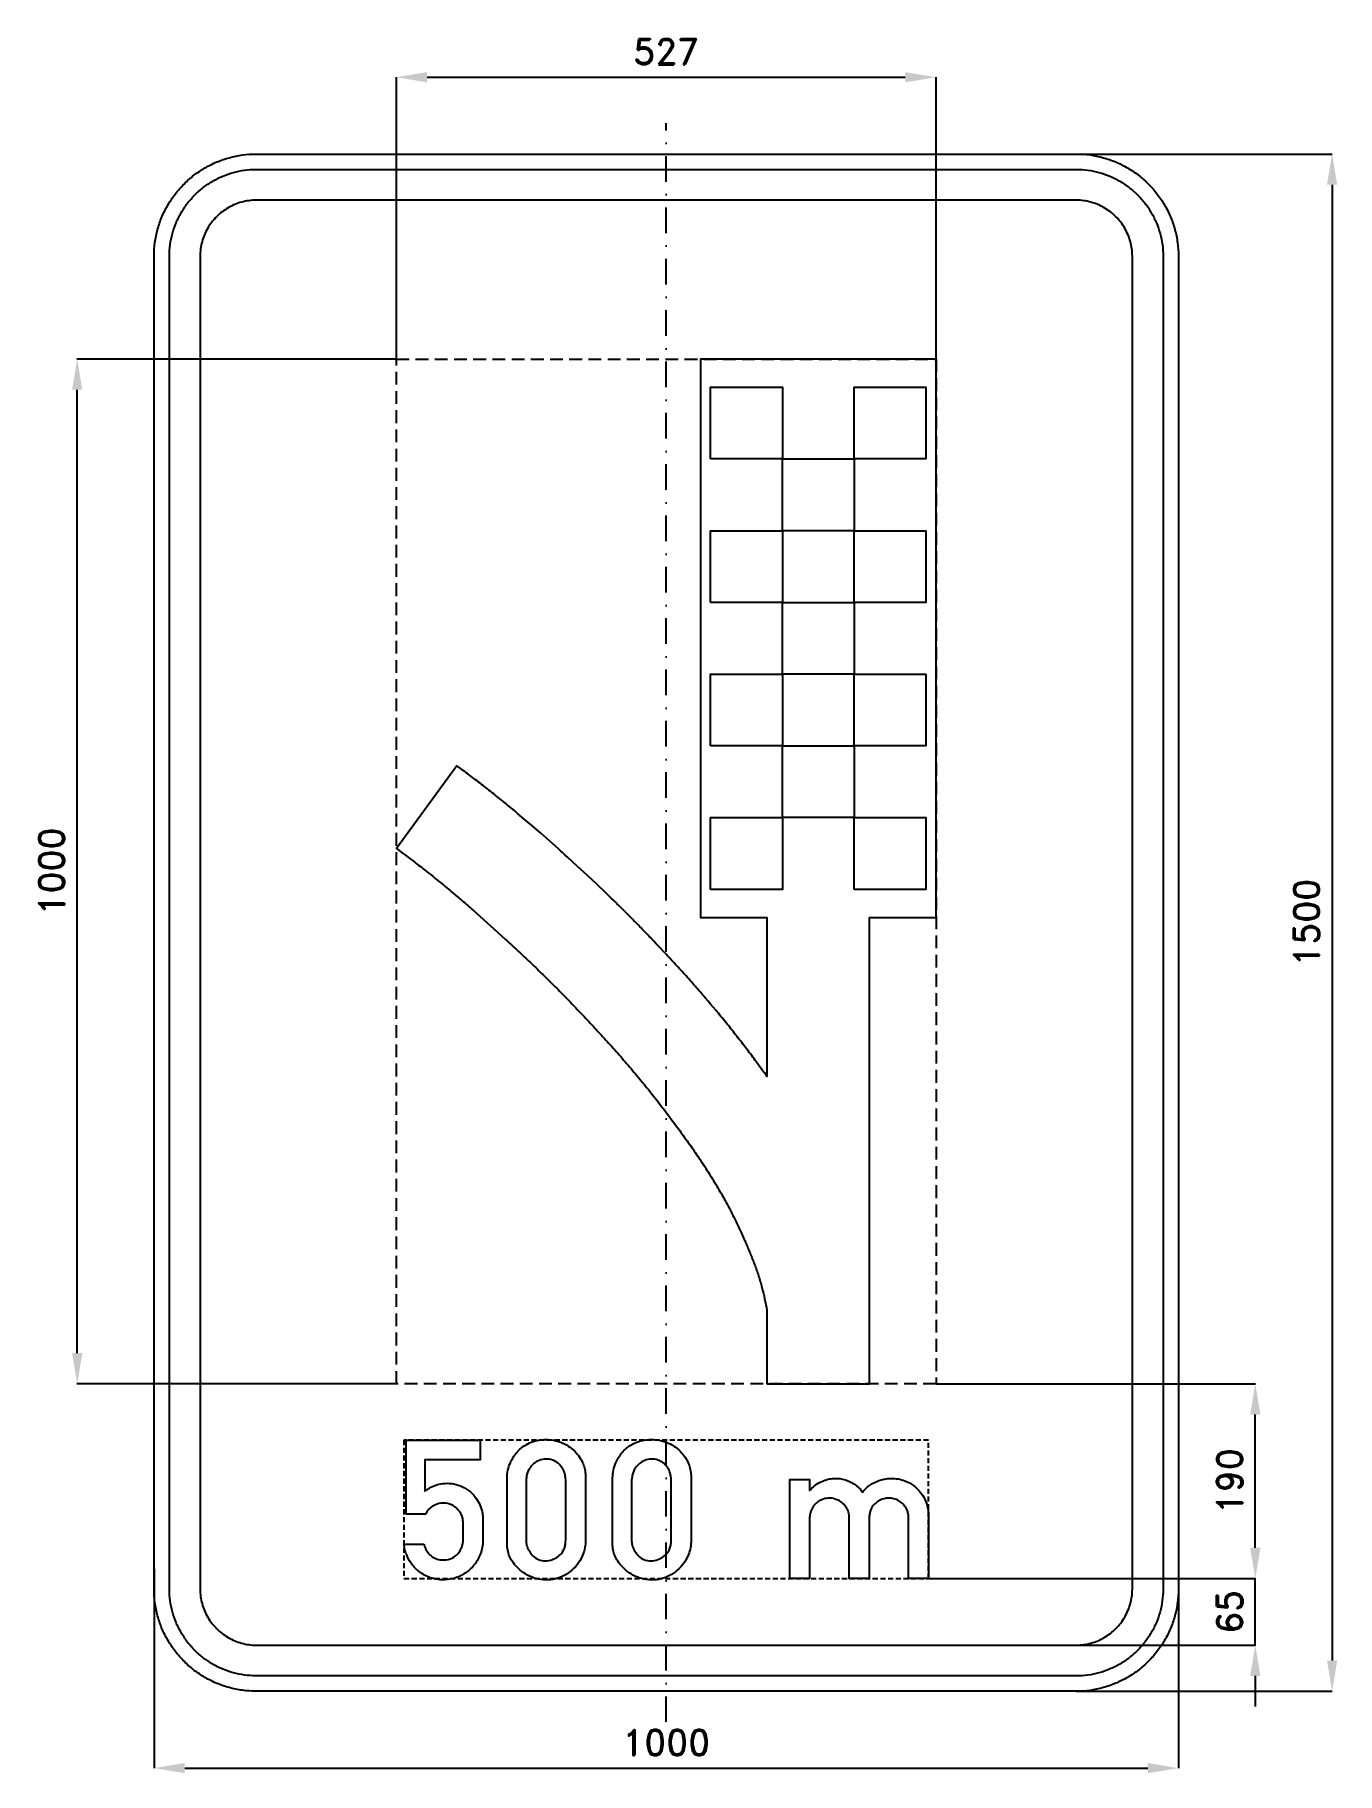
# Model space of a CAD drawing. Header units: millimetres. Extents: x -616 to 655, y -830 to 866.
import ezdxf

# ---------------------------------------------------------------- set-up
doc = ezdxf.new("R2010")
doc.units = ezdxf.units.MM
doc.header["$LTSCALE"] = 5
doc.linetypes.add('ČERCHOVANÁX2', pattern=[2, 1, -0.5, 0, -0.5])
doc.linetypes.add('ČÁRKOVANÁX2', pattern=[1.5, 1, -0.5])
doc.layers.add('Kóty', color=2, linetype='Continuous')
doc.layers.add('Značka', color=7, linetype='Continuous')
doc.styles.get("Standard").update_dxf_attribs({"font": 'romand.shx', "height": 25})
doc.dimstyles.get("Standard").update_dxf_attribs({"dimtxt": 25, "dimasz": 30, "dimexe": 0.18, "dimexo": 0.0625, "dimgap": 12.5, "dimtad": 1, "dimdec": 0, "dimzin": 0, "dimdsep": 46, "dimtxsty": 'Standard', "dimcen": 0.09, "dimadec": 0, "dimazin": 0, "dimtfac": 1, "dimtdec": 0, "dimtofl": 0, "dimtmove": 0, "dimatfit": 3, "dimfxl": 1, "dimtolj": 1, "dimtzin": 0, "dimarcsym": 0})

msp = doc.modelspace()

# ---------------------------------------------------------------- blocks, each defined once
blk = doc.blocks.new('*D0')
at = {"layer": 'Defpoints', "color": 0, "transparency": 16777216}
for p in [(-575, 550), (-263.354, 550), (-263.354, -450)]:
    blk.add_point(p, dxfattribs=at)
at = {"layer": 'Kóty', "color": 0, "lineweight": -2, "transparency": 16777216}
for p, q in [((-263.4165, 550), (-575.18, 550)), ((-575, -420), (-575, 520)), ((-263.4165, -450), (-575.18, -450))]:
    blk.add_line(p, q, dxfattribs=at)
at = {"layer": 'Kóty', "color": 0, "transparency": 16777216}
for points in [[(-580, 520), (-570, 520), (-575, 550)], [(-580, -420), (-570, -420), (-575, -450)]]:
    blk.add_solid(points, dxfattribs=at)
at = {"layer": 'Kóty', "color": 0, "transparency": 16777216, "insert": (-600, 50), "char_height": 25, "attachment_point": 5, "rotation": 90}
blk.add_mtext('\\A1;1000', dxfattribs=at)
blk = doc.blocks.new('*D1')
at = {"layer": 'Defpoints', "color": 0, "transparency": 16777216}
for p in [(256, -640), (575, -640), (348.5, -705)]:
    blk.add_point(p, dxfattribs=at)
at = {"layer": 'Kóty', "color": 0, "lineweight": -2, "transparency": 16777216}
for p, q in [((575, -610), (575, -580)), ((256.1, -640), (575.2, -640)), ((348.6, -705), (575.2, -705)), ((575, -735), (575, -765))]:
    blk.add_line(p, q, dxfattribs=at)
at = {"layer": 'Kóty', "color": 0, "transparency": 16777216}
for points in [[(570, -610), (580, -610), (575, -640)], [(570, -735), (580, -735), (575, -705)]]:
    blk.add_solid(points, dxfattribs=at)
at = {"layer": 'Kóty', "color": 0, "transparency": 16777216, "insert": (550, -672.5), "char_height": 25, "attachment_point": 5, "rotation": 90}
blk.add_mtext('\\A1;65', dxfattribs=at)
blk = doc.blocks.new('*D2')
at = {"layer": 'Defpoints', "color": 0, "transparency": 16777216}
for p in [(263.354, -450), (575, -450), (255.994, -639.986)]:
    blk.add_point(p, dxfattribs=at)
at = {"layer": 'Kóty', "color": 0, "lineweight": -2, "transparency": 16777216}
for p, q in [((263.4165, -450), (575.18, -450)), ((575, -609.986), (575, -480)), ((256.0565, -639.986), (575.18, -639.986))]:
    blk.add_line(p, q, dxfattribs=at)
at = {"layer": 'Kóty', "color": 0, "transparency": 16777216}
for points in [[(570, -480), (580, -480), (575, -450)], [(570, -609.986), (580, -609.986), (575, -639.986)]]:
    blk.add_solid(points, dxfattribs=at)
at = {"layer": 'Kóty', "color": 0, "transparency": 16777216, "insert": (550, -544.993), "char_height": 25, "attachment_point": 5, "rotation": 90}
blk.add_mtext('\\A1;190', dxfattribs=at)
blk = doc.blocks.new('*D3')
at = {"layer": 'Defpoints', "color": 0, "transparency": 16777216}
for p in [(400, 750), (400, -750), (650, -750)]:
    blk.add_point(p, dxfattribs=at)
at = {"layer": 'Kóty', "color": 0, "lineweight": -2, "transparency": 16777216}
for p, q in [((400.0625, 750), (650.18, 750)), ((650, 720), (650, -720)), ((400.0625, -750), (650.18, -750))]:
    blk.add_line(p, q, dxfattribs=at)
at = {"layer": 'Kóty', "color": 0, "transparency": 16777216}
for points in [[(645, 720), (655, 720), (650, 750)], [(645, -720), (655, -720), (650, -750)]]:
    blk.add_solid(points, dxfattribs=at)
at = {"layer": 'Kóty', "color": 0, "transparency": 16777216, "insert": (625, 0), "char_height": 25, "attachment_point": 5, "rotation": 90}
blk.add_mtext('\\A1;1500', dxfattribs=at)
blk = doc.blocks.new('*D4')
at = {"layer": 'Defpoints', "color": 0, "transparency": 16777216}
for p in [(263.354, 825), (-263.4165, 550), (263.354, 550)]:
    blk.add_point(p, dxfattribs=at)
at = {"layer": 'Kóty', "color": 0, "lineweight": -2, "transparency": 16777216}
for p, q in [((-263.4165, 550.0625), (-263.4165, 825.18)), ((-233.4165, 825), (233.354, 825)), ((263.354, 550.0625), (263.354, 825.18))]:
    blk.add_line(p, q, dxfattribs=at)
at = {"layer": 'Kóty', "color": 0, "transparency": 16777216}
for points in [[(-233.4165, 830), (-233.4165, 820), (-263.4165, 825)], [(233.354, 830), (233.354, 820), (263.354, 825)]]:
    blk.add_solid(points, dxfattribs=at)
at = {"layer": 'Kóty', "color": 0, "transparency": 16777216, "insert": (-0.03125, 850), "char_height": 25, "attachment_point": 5}
blk.add_mtext('\\A1;527', dxfattribs=at)
blk = doc.blocks.new('*D5')
at = {"layer": 'Defpoints', "color": 0, "transparency": 16777216}
for p in [(500, -623.2), (-500, -630.5), (500, -825)]:
    blk.add_point(p, dxfattribs=at)
at = {"layer": 'Kóty', "color": 0, "lineweight": -2, "transparency": 16777216}
for p, q in [((500, -623.3), (500, -825.2)), ((-500, -630.6), (-500, -825.2)), ((-470, -825), (470, -825))]:
    blk.add_line(p, q, dxfattribs=at)
at = {"layer": 'Kóty', "color": 0, "transparency": 16777216}
for points in [[(-470, -820), (-470, -830), (-500, -825)], [(470, -820), (470, -830), (500, -825)]]:
    blk.add_solid(points, dxfattribs=at)
at = {"layer": 'Kóty', "color": 0, "transparency": 16777216, "insert": (0, -800), "char_height": 25, "attachment_point": 5}
blk.add_mtext('\\A1;1000', dxfattribs=at)

# ---------------------------------------------------------------- dimensions: what is measured, and where the dimension line sits
at = {"layer": 'Kóty'}
for base, p1, p2, picture, middle in [((263.354, 825), (-263.4165, 550), (263.354, 550), '*D4', (-0.0313, 850)), ((500, -825), (-500, -630.5199), (500, -623.2261), '*D5', (0, -800))]:
    dim = msp.add_linear_dim(base=base, p1=p1, p2=p2, dimstyle='Standard', dxfattribs=at)
    dim.commit()
    dim.dimension.update_dxf_attribs({"geometry": picture, "text_midpoint": middle})
for base, p1, p2, picture, middle in [((650, -750), (400, 750), (400, -750), '*D3', (625, 0)), ((-575, 550), (-263.354, -450), (-263.354, 550), '*D0', (-600, 50)), ((575, -450), (255.994, -639.986), (263.354, -450), '*D2', (550, -544.993)), ((575, -639.986), (348.5326, -705), (255.994, -639.986), '*D1', (550, -672.493))]:
    dim = msp.add_linear_dim(base=base, p1=p1, p2=p2, angle=90, dimstyle='Standard', dxfattribs=at)
    dim.commit()
    dim.dimension.update_dxf_attribs({"geometry": picture, "text_midpoint": middle})

# ---------------------------------------------------------------- linework, layer by layer
at = {"layer": 'Kóty'}
msp.add_lwpolyline([(575, -705), (575, -639.986)], dxfattribs=at)
at = {"layer": 'Značka', "color": 6, "linetype": 'ČERCHOVANÁX2', "ltscale": 5}
msp.add_lwpolyline([(0, -780), (0, 780)], dxfattribs=at)
at = {"layer": 'Značka', "color": 5}
for points in [[(-400, -750), (-400.393, -749.9988), (-400.785, -749.9969, -0.0321801), (-413.6978, -749.0925, -0.0354432), (-426.3873, -746.4557, -0.0362667), (-438.6591, -742.3068, -0.0344205), (-450.2266, -736.4713, -0.0337216), (-461.0042, -729.2849, -0.0340847), (-470.7107, -720.7107, -0.0342086), (-479.2931, -711.0064, -0.0342292), (-486.4713, -700.2266, -0.0340441), (-492.2651, -688.6512, -0.0334121), (-496.4557, -676.3873, -0.0341269), (-499.1355, -663.6918, -0.0367447), (-499.9969, -650.785), (-499.9989, -650.393), (-500, -650), (-500, 650), (-499.9988, 650.39), (-499.9969, 650.79, -0.0321796), (-499.0925, 663.7, -0.0354411), (-496.4557, 676.39, -0.0362697), (-492.3068, 688.66, -0.0344172), (-486.4713, 700.23, -0.033719), (-479.2849, 711, -0.0340776), (-470.7107, 720.71, -0.0342077), (-461.0064, 729.29, -0.0342268), (-450.2266, 736.47, -0.0340514), (-438.6512, 742.27, -0.0334162), (-426.3873, 746.46, -0.0341286), (-413.6918, 749.14, -0.0367456), (-400.785, 750), (-400.393, 750), (-400, 750), (400, 750), (400.393, 750), (400.785, 750, -0.0321794), (413.698, 749.09, -0.0354509), (426.387, 746.46, -0.0362816), (438.659, 742.31, -0.0344246), (450.227, 736.47, -0.0337312), (461.004, 729.28, -0.034081), (470.711, 720.71, -0.0342138), (479.293, 711.01, -0.0342285), (486.471, 700.23, -0.0340344), (492.265, 688.65, -0.0334114), (496.46, 676.39, -0.0341223), (499.14, 663.69, -0.0367412), (500, 650.79), (500, 650.39), (500, 650), (500, -650), (500, -650.393), (500, -650.785, -0.0321792), (499.09, -663.6978, -0.0354418), (496.46, -676.3873, -0.0362638), (492.307, -688.6591, -0.0344153), (486.471, -700.2266, -0.0337192), (479.285, -711.0042, -0.034086), (470.711, -720.7107, -0.0342054), (461.006, -729.2931, -0.0342295), (450.227, -736.4713, -0.0340459), (438.651, -742.2651, -0.0334135), (426.387, -746.4557, -0.034127), (413.692, -749.1355, -0.036745), (400.785, -749.9969), (400.393, -749.9989), (400, -750), (-400, -750)], [(-400, -735), (-400.334, -734.999), (-400.668, -734.9974, -0.0321799), (-411.6431, -734.2286, -0.0354431), (-422.4292, -731.9874, -0.036267), (-432.8602, -728.4608, -0.0344205), (-442.6926, -723.5006, -0.0337214), (-451.8536, -717.3922, -0.0340847), (-460.1041, -710.1041, -0.0342085), (-467.3991, -701.8554, -0.0342292), (-473.5006, -692.6926, -0.0340447), (-478.4254, -682.8535, -0.0334123), (-481.9874, -672.4292, -0.0341271), (-484.2652, -661.638, -0.0367448), (-484.9974, -650.668), (-484.9991, -650.334), (-485, -650), (-485, 650), (-484.999, 650.33), (-484.9974, 650.67, -0.0321808), (-484.2286, 661.64, -0.0354437), (-481.9874, 672.43, -0.0362674), (-478.4608, 682.86, -0.034419), (-473.5006, 692.69, -0.0337112), (-467.3922, 701.85, -0.0340785), (-460.1041, 710.1, -0.034195), (-451.8554, 717.4, -0.0342194), (-442.6926, 723.5, -0.0340514), (-432.8535, 728.43, -0.0334085), (-422.4292, 731.99, -0.0341207), (-411.638, 734.27, -0.0367451), (-400.668, 735), (-400.334, 735), (-400, 735), (400, 735), (400.334, 735), (400.668, 735, -0.0321738), (411.643, 734.23, -0.0354396), (422.429, 731.99, -0.0362613), (432.86, 728.46, -0.0344296), (442.693, 723.5, -0.0337309), (451.854, 717.39, -0.0340802), (460.104, 710.1, -0.0342125), (467.399, 701.86, -0.03423), (473.501, 692.69, -0.0340367), (478.425, 682.85, -0.0334178), (481.987, 672.43, -0.0341274), (484.265, 661.64, -0.0367509), (484.997, 650.67), (484.999, 650.33), (485, 650), (485, -650), (484.999, -650.334), (484.997, -650.668, -0.0321847), (484.229, -661.6431, -0.0354498), (481.987, -672.4292, -0.0362714), (478.461, -682.8602, -0.0344187), (473.501, -692.6926, -0.0337149), (467.392, -701.8536, -0.0340831), (460.104, -710.1041, -0.0342094), (451.855, -717.3991, -0.0342308), (442.693, -723.5006, -0.0340424), (432.854, -728.4254, -0.0334111), (422.429, -731.9874, -0.0341271), (411.638, -734.2652, -0.0367448), (400.668, -734.9974), (400.334, -734.9991), (400, -735), (-400, -735)], [(-400, -705), (400, -705), (400.216, -704.9994), (400.432, -704.9983, 0.0321799), (407.534, -704.5008, 0.0354424), (414.513, -703.0507, 0.0362647), (421.263, -700.7687, 0.0344223), (427.625, -697.5592, 0.033717), (433.552, -693.6067, 0.034088), (438.891, -688.8909, 0.0342122), (443.611, -683.5535, 0.0342287), (447.559, -677.6246, 0.0340415), (450.746, -671.2582, 0.0334124), (453.051, -664.513, 0.0341249), (454.525, -657.5305, 0.0367432), (454.998, -650.432), (454.999, -650.216), (455, -650), (455, 650), (454.999, 650.22), (454.998, 650.43, 0.0321867), (454.501, 657.53, 0.0354421), (453.051, 664.51, 0.0362779), (450.769, 671.26, 0.0344207), (447.559, 677.62, 0.0337176), (443.607, 683.55, 0.0340785), (438.891, 688.89, 0.0341988), (433.554, 693.61, 0.0342361), (427.625, 697.56, 0.0340303), (421.258, 700.75, 0.033395), (414.513, 703.05, 0.0341092), (407.53, 704.52, 0.0367438), (400.432, 705), (400.216, 705), (400, 705), (-400, 705), (-400.216, 705), (-400.432, 705, 0.0321706), (-407.5338, 704.5, 0.0354292), (-414.513, 703.05, 0.036266), (-421.2625, 700.77, 0.0344312), (-427.6246, 697.56, 0.0337345), (-433.5523, 693.61, 0.034079), (-438.8909, 688.89, 0.0342245), (-443.6112, 683.55, 0.0342352), (-447.5592, 677.62, 0.0340405), (-450.7458, 671.26, 0.0334087), (-453.0507, 664.51, 0.034125), (-454.5245, 657.53, 0.0367448), (-454.9983, 650.43), (-454.9994, 650.22), (-455, 650), (-455, -650), (-454.9994, -650.216), (-454.9983, -650.432, 0.0321797), (-454.5008, -657.5338, 0.0354429), (-453.0507, -664.513, 0.0362669), (-450.7687, -671.2625, 0.0344214), (-447.5592, -677.6246, 0.0337215), (-443.6067, -683.5523, 0.0340845), (-438.8909, -688.8909, 0.0342083), (-433.5535, -693.6112, 0.0342301), (-427.6246, -697.5592, 0.0340439), (-421.2582, -700.7458, 0.0334124), (-414.513, -703.0507, 0.0341275), (-407.5305, -704.5245, 0.0367453), (-400.432, -704.9983), (-400.216, -704.9994), (-400, -705)], [(98.354, -450), (198.354, -450), (198.354, 5), (263.354, 5), (263.354, 550), (33.354, 550), (33.354, 5), (98.354, 5), (98.354, -149.976), (97.114, -148.27), (95.872, -146.566, 0.00119915), (93.865, -143.834, 0.00127093), (91.844, -141.111), (91.337, -140.432), (90.83, -139.753), (91.505, -140.666), (89.2, -137.53), (86.888, -134.397, 0.00384386), (77.526, -121.956, 0.00370463), (67.977, -109.657, 0.00383943), (58.269, -97.482, 0.00426205), (48.365, -85.467), (45.864, -82.486), (43.357, -79.511), (40.873, -76.591), (38.384, -73.675, 0.00319973), (28.338, -62.088, 0.00308697), (18.147, -50.628, 0.00320026), (7.832, -39.279, 0.00355756), (-2.635, -28.07), (-5.271, -25.287), (-7.914, -22.509), (-7.492, -22.953), (-9.752, -20.565), (-12.015, -18.179, 0.0023616), (-21.121, -8.689, 0.0022775), (-30.315, 0.716, 0.00236101), (-39.583, 10.047, 0.0026171), (-48.944, 19.286), (-51.296, 21.583), (-53.651, 23.877), (-55.993, 26.144), (-58.338, 28.409), (-67.76, 37.423), (-77.255, 46.359), (-86.812, 55.23), (-96.446, 64.017), (-98.864, 66.203), (-101.286, 68.386), (-103.266, 70.179), (-105.248, 71.971), (-113.966, 79.769), (-122.749, 87.495), (-131.587, 95.159), (-140.492, 102.743), (-142.759, 104.654), (-145.027, 106.563), (-147.918, 108.973), (-150.813, 111.378, 0.00350171), (-162.475, 120.898, 0.00336774), (-174.267, 130.258, 0.00349867), (-186.169, 139.477, 0.00387834), (-198.204, 148.52), (-201.231, 150.757), (-204.263, 152.988), (-263.354, 72.314), (-260.585, 70.276), (-257.82, 68.233), (-246.828, 59.968, -0.00352155), (-235.953, 51.55, -0.0043207), (-222.507, 40.84, -0.00410989), (-209.243, 29.905, -0.00307133), (-198.828, 21.097, -0.00285495), (-188.519, 12.167), (-178.296, 3.137), (-168.147, -5.976), (-156.793, -16.293, -0.00247454), (-145.528, -26.708, -0.00273725), (-134.363, -37.23, -0.00259155), (-123.311, -47.87, -0.00271061), (-112.359, -58.613, -0.00309181), (-101.534, -69.483, -0.00291191), (-90.829, -80.472, -0.00215524), (-80.237, -91.57, -0.00263688), (-68.136, -104.458, -0.00383205), (-56.203, -117.502, -0.00431467), (-44.467, -130.722, -0.0040996), (-32.954, -144.139, -0.00433102), (-21.645, -157.724, -0.00502589), (-10.594, -171.517, -0.0047622), (0.206, -185.507, -0.00354761), (10.772, -199.677, -0.00375164), (20.338, -212.84, -0.005841), (29.648, -226.183, -0.00698519), (38.64, -239.744, -0.00716615), (47.246, -253.555, -0.00810336), (55.506, -267.653, -0.00973449), (63.257, -282.033, -0.00953027), (70.491, -296.682, -0.00748925), (77.222, -311.569, -0.00588704), (81.84, -322.432, -0.00827658), (86.149, -333.424, -0.0112301), (90.067, -344.566, -0.0148177), (93.398, -355.89, -0.0120601), (96.054, -366.992, -0.00401155), (98.354, -378.183), (98.354, -450)], [(-236.545, -606.334), (-236.308, -607.201), (-236.053, -608.064, 0.0613339), (-233.845, -612.963, 0.0760508), (-230.414, -617.078, 0.0812464), (-226.034, -620.082, 0.0740368), (-220.866, -621.634, 0.102542), (-212.79, -621.391, 0.116973), (-205.678, -617.88, 0.0723187), (-202.36, -614.52, 0.0588158), (-200.011, -610.398, 0.0438451), (-198.82, -606.983, 0.0508166), (-198.295, -603.437), (-198.26, -602.482), (-198.253, -601.525), (-198.253, -585.156, 0.00854411), (-198.4, -583.252, 0.0259609), (-198.675, -581.373, 0.0682904), (-200.086, -577.452, 0.0540402), (-202.444, -573.92, 0.0692659), (-206.593, -569.94, 0.0805548), (-211.669, -567.381, 0.0978132), (-218.411, -566.425, 0.0911358), (-225.169, -568.028, 0.0854736), (-230.555, -571.28, 0.103678), (-234.281, -576.128), (-234.577, -576.722), (-234.858, -577.323), (-253.814, -577.323), (-253.814, -505), (-181.491, -505), (-181.491, -524.252), (-235.744, -524.252), (-235.744, -554.627, -0.00508175), (-233.516, -553.111, -0.0152279), (-231.23, -551.687, -0.0517352), (-224.867, -548.852, -0.0527092), (-218.025, -547.384, -0.065796), (-209.357, -547.394, -0.0655523), (-200.967, -549.648, -0.0693678), (-192.911, -554.09, -0.0713555), (-186.413, -560.561, -0.0596417), (-182.318, -567.212, -0.0537964), (-179.817, -574.609, -0.0248012), (-179.231, -577.624, -0.0337569), (-179.002, -580.67), (-178.999, -581.078), (-179.002, -581.486), (-179.002, -603.156), (-179.023, -604.12), (-179.058, -605.083, -0.0453245), (-179.925, -611.253, -0.0436683), (-181.884, -617.219, -0.0808683), (-188.177, -627.663, -0.0845326), (-197.48, -635.528, -0.0698132), (-206.258, -639.609, -0.0667831), (-215.831, -641.181, -0.0846261), (-228.535, -639.711, -0.0887262), (-239.991, -634.066, -0.0741889), (-247.685, -626.923, -0.0709614), (-253.012, -617.922, -0.0357609), (-254.76, -613.096, -0.0371821), (-255.783, -608.092), (-255.894, -607.214), (-255.994, -606.334), (-236.545, -606.334)], [(-155.377, -544.094), (-155.386, -542.884), (-155.377, -541.675, -0.0490225), (-154.494, -534.293, -0.0499929), (-152.156, -527.163, -0.0795376), (-145.956, -516.976, -0.0890853), (-136.842, -509.43, -0.0597951), (-129.867, -506.201, -0.052017), (-122.33, -504.592, -0.0620169), (-112.499, -504.58, -0.0644988), (-102.994, -507.011, -0.0554379), (-95.645, -510.687, -0.0554825), (-89.283, -515.884, -0.0511066), (-84.61, -521.502, -0.0548963), (-81.225, -527.964, -0.0452364), (-79.499, -533.51, -0.0459812), (-78.806, -539.256, -0.0123003), (-78.773, -541.268), (-78.806, -543.278), (-78.806, -602.116), (-78.795, -603.325), (-78.806, -604.534, -0.0517782), (-79.716, -611.531, -0.0496953), (-82.027, -618.245, -0.0667968), (-87.055, -626.695, -0.0659039), (-94.12, -633.545, -0.0611003), (-101.729, -638.187, -0.0641427), (-110.236, -640.802, -0.0696613), (-120.026, -641.323, -0.0674503), (-129.586, -639.198, -0.0568093), (-137.296, -635.548, -0.0495859), (-144.098, -630.325, -0.0480535), (-149.241, -624.754, -0.0658838), (-152.958, -618.245, -0.05477), (-154.75, -612.326, -0.0423596), (-155.377, -606.152), (-155.402, -604.131), (-155.377, -602.116), (-155.377, -544.094)], [(-52.369, -544.094), (-52.378, -542.884), (-52.369, -541.675, -0.0490225), (-51.486, -534.293, -0.0499929), (-49.148, -527.163, -0.0795376), (-42.948, -516.976, -0.0890853), (-33.834, -509.43, -0.0597951), (-26.86, -506.201, -0.052017), (-19.322, -504.592, -0.0620169), (-9.492, -504.58, -0.0644988), (0.014, -507.011, -0.0554397), (7.363, -510.687, -0.0554872), (13.725, -515.884, -0.0511063), (18.398, -521.502, -0.0548889), (21.783, -527.964, -0.0452264), (23.509, -533.51, -0.0459813), (24.202, -539.256), (24.235, -541.268), (24.202, -543.278), (24.202, -602.116), (24.213, -603.325), (24.202, -604.534, -0.0517783), (23.292, -611.531, -0.049683), (20.981, -618.245, -0.0667968), (15.953, -626.695, -0.0659039), (8.888, -633.545, -0.0611003), (1.278, -638.187, -0.0641427), (-7.228, -640.802, -0.0696613), (-17.019, -641.323, -0.0674503), (-26.578, -639.198, -0.0568093), (-34.288, -635.548, -0.0495859), (-41.091, -630.325, -0.0480535), (-46.233, -624.754, -0.0658838), (-49.95, -618.245, -0.05477), (-51.743, -612.326, -0.0423596), (-52.369, -606.152), (-52.394, -604.131), (-52.369, -602.116), (-52.369, -544.094)], [(-136.842, -544.094), (-136.842, -602.116), (-136.853, -602.925), (-136.842, -603.733, 0.0738667), (-135.896, -608.731, 0.0595133), (-133.622, -613.408, 0.0707232), (-129.795, -618.217, 0.094581), (-124.748, -621.466, 0.108403), (-117.996, -622.799, 0.0875552), (-111.052, -621.466, 0.0781605), (-105.562, -618.612, 0.0881634), (-101.377, -614.209, 0.0617701), (-99.411, -610.531, 0.0611856), (-98.395, -606.503, 0.0251715), (-98.202, -604.314), (-98.156, -602.116), (-98.156, -544.094), (-98.283, -542.184, 0.0165076), (-98.494, -540.283, 0.0583153), (-99.768, -535.533, 0.0647307), (-102.178, -531.198, 0.0880925), (-106.759, -526.589, 0.0978901), (-112.655, -523.942, 0.0998467), (-119.222, -523.529, 0.0882722), (-125.55, -525.545, 0.0741604), (-130.206, -528.708, 0.0756696), (-133.692, -533.055, 0.0525929), (-135.43, -536.706, 0.0460724), (-136.42, -540.62, 0.0143118), (-136.665, -542.354), (-136.842, -544.094)], [(-33.834, -544.094), (-33.834, -602.116), (-33.845, -602.925), (-33.834, -603.733, 0.0738667), (-32.889, -608.731, 0.0595133), (-30.614, -613.408, 0.0707232), (-26.788, -618.217, 0.094581), (-21.741, -621.466, 0.108403), (-14.988, -622.799, 0.0875552), (-8.044, -621.466, 0.0781605), (-2.555, -618.612, 0.0881634), (1.631, -614.209, 0.0617701), (3.597, -610.531, 0.0611856), (4.612, -606.503, 0.0251715), (4.806, -604.314), (4.852, -602.116), (4.852, -544.094), (4.725, -542.184), (4.514, -540.283, 0.0583153), (3.239, -535.533, 0.0647307), (0.83, -531.198, 0.0880925), (-3.752, -526.589, 0.0978901), (-9.647, -523.942, 0.0998467), (-16.214, -523.529, 0.0882722), (-22.542, -525.545, 0.0741604), (-27.198, -528.708, 0.0756696), (-30.684, -533.055, 0.0525929), (-32.422, -536.706, 0.0460724), (-33.413, -540.62), (-33.657, -542.354), (-33.834, -544.094)], [(120.628, -639.986), (120.628, -543.517), (140.006, -543.517), (140.006, -554.261), (141.06, -553.087), (142.144, -551.941, -0.0538029), (147.414, -547.642, -0.0546322), (153.506, -544.558, -0.0497682), (159.325, -542.826, -0.0499087), (165.361, -542.28, -0.0445976), (170.742, -542.705, -0.0453411), (175.95, -544.08, -0.0415294), (180.731, -546.2, -0.0347678), (185.147, -549.03, -0.0234625), (187.568, -550.943, -0.0335206), (189.745, -553.108), (190.768, -554.331), (191.742, -555.597), (192.889, -554.243), (194.077, -552.925, -0.0720578), (201.304, -547.269, -0.0664636), (209.841, -543.756, -0.035522), (214.556, -542.683, -0.03584), (219.347, -542.294, -0.0505174), (226.239, -542.853, -0.0496498), (232.931, -544.783, -0.0682822), (241.362, -549.328, -0.0732928), (248.175, -556.005, -0.0568574), (252.195, -562.357, -0.0488263), (254.798, -569.406), (255.428, -571.997, -0.0250071), (255.825, -574.623), (255.924, -575.81), (255.994, -577), (255.994, -639.986), (236.63, -639.986), (236.63, -580.895), (236.609, -580.171), (236.573, -579.447, 0.0502404), (235.968, -575.843, 0.0509183), (234.647, -572.416, 0.0677205), (231.969, -568.307, 0.0669377), (228.291, -565.047, 0.073527), (223.464, -562.565, 0.0743199), (218.123, -561.587, 0.0807384), (212.25, -562.172, 0.0806738), (206.845, -564.583, 0.0705131), (202.954, -567.785, 0.0753926), (200.166, -571.923, 0.0507396), (198.848, -575.415, 0.0329927), (198.127, -579.081), (198.054, -579.609), (197.986, -580.136), (197.986, -639.986), (178.65, -639.986), (178.65, -580.516), (178.625, -579.707), (178.58, -578.898, 0.0737517), (177.456, -574.076, 0.0690271), (175.008, -569.716, 0.0747189), (171.265, -565.774, 0.0737804), (166.528, -563.092, 0.0890583), (159.891, -561.603, 0.0936545), (153.183, -562.544, 0.0733097), (148.607, -564.67, 0.0711353), (144.816, -568.014, 0.0770141), (141.689, -572.836, 0.0779802), (140.175, -578.322), (140.083, -579.053), (140.006, -579.784), (140.006, -639.986), (120.628, -639.986)]]:
    msp.add_lwpolyline(points, format="xyb", dxfattribs=at)
at = {"layer": 'Značka', "color": 6, "linetype": 'ČÁRKOVANÁX2', "ltscale": 2.5}
msp.add_lwpolyline([(-263.354, -450), (-263.354, 550), (263.354, 550), (263.354, -450), (-263.354, -450)], dxfattribs=at)
at = {"layer": 'Značka', "color": 1}
for points in [[(43.354, 452.5), (43.354, 522.5), (113.354, 522.5), (113.354, 452.5), (43.354, 452.5)], [(183.354, 452.5), (183.354, 522.5), (253.354, 522.5), (253.354, 452.5), (183.354, 452.5)], [(113.354, 382.5), (113.354, 452.5), (183.354, 452.5), (183.354, 382.5), (113.354, 382.5)], [(43.354, 312.5), (43.354, 382.5), (113.354, 382.5), (113.354, 312.5), (43.354, 312.5)], [(183.354, 312.5), (183.354, 382.5), (253.354, 382.5), (253.354, 312.5), (183.354, 312.5)], [(113.354, 242.5), (113.354, 312.5), (183.354, 312.5), (183.354, 242.5), (113.354, 242.5)], [(43.354, 172.5), (43.354, 242.5), (113.354, 242.5), (113.354, 172.5), (43.354, 172.5)], [(183.354, 172.5), (183.354, 242.5), (253.354, 242.5), (253.354, 172.5), (183.354, 172.5)], [(113.354, 102.5), (113.354, 172.5), (183.354, 172.5), (183.354, 102.5), (113.354, 102.5)], [(43.354, 32.5), (43.354, 102.5), (113.354, 102.5), (113.354, 32.5), (43.354, 32.5)], [(183.354, 32.5), (183.354, 102.5), (253.354, 102.5), (253.354, 32.5), (183.354, 32.5)]]:
    msp.add_lwpolyline(points, dxfattribs=at)
at = {"layer": 'Značka', "color": 6, "linetype": 'ČÁRKOVANÁX2'}
msp.add_lwpolyline([(-256.004, -639.986), (255.994, -639.986), (255.994, -504.986), (-256.004, -504.986)], close=True, dxfattribs=at)

msp.set_redraw_order([(e.dxf.handle, doc.entitydb.next_handle()) for e in msp.query("TEXT MTEXT ATTDEF DIMENSION ARC_DIMENSION")])  # texts and dimensions are drawn at this point

doc.saveas('drawing.dxf')
